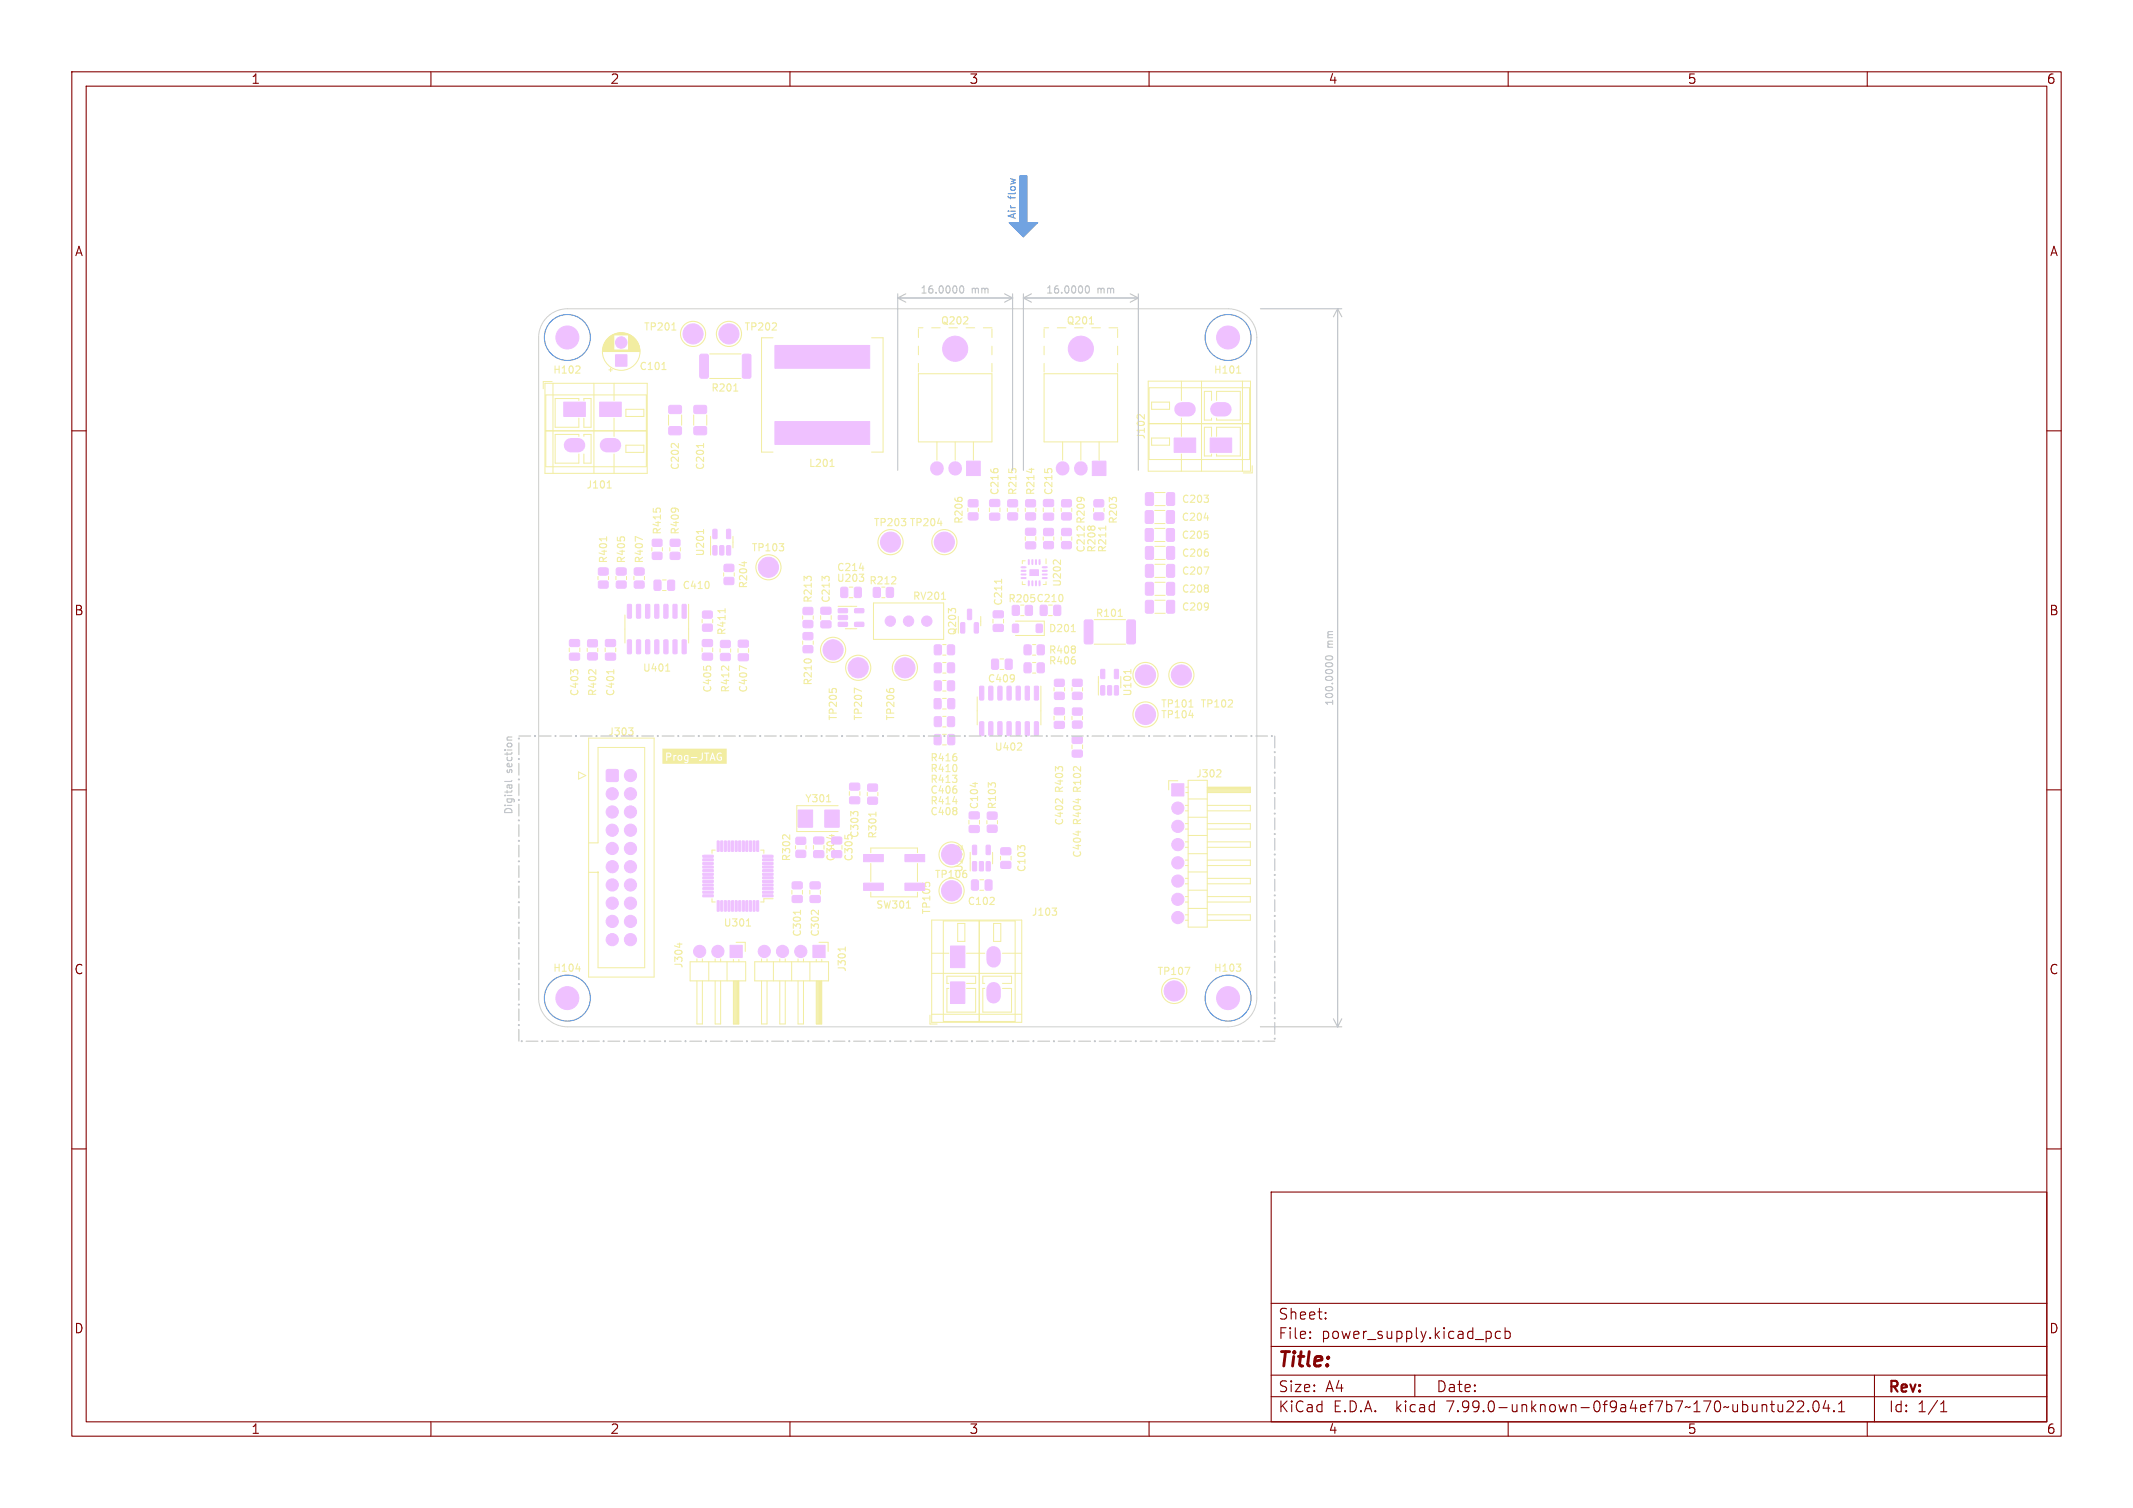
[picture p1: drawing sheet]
<svg xmlns="http://www.w3.org/2000/svg" width="297mm" height="210mm" viewBox="0 0 297 210" stroke-linecap="round" stroke-linejoin="round" font-family="sans-serif">
<defs><g id="words">
<text font-size="2.8" fill="#840000" x="178" y="190.8">Title:</text>
<g font-size="2.1" fill="#840000">
<text x="178" y="183.9">Sheet:</text>
<text x="178" y="186.6">File:</text>
<text x="184" y="186.6">power_supply.kicad_pcb</text>
<text x="178" y="196.8">KiCad</text>
<text x="178" y="194">Size:</text>
<text x="184.6" y="194">A4</text>
<text x="185.6" y="196.8">E.D.A.</text>
<text x="194.4" y="196.8">kicad</text>
<text x="200" y="194">Date:</text>
<text x="201.5" y="196.8">7.99.0-unknown-0f9a4ef7b7~170~ubuntu22.04.1</text>
<text x="263" y="194.2">Rev:</text>
<text x="263" y="196.8">Id:</text>
<text x="267" y="196.8">1/1</text>
</g>
<g font-size="1.8" fill="#840000">
<text x="35" y="11.8">1</text>
<text x="85" y="11.8">2</text>
<text x="135" y="11.8">3</text>
<text x="185" y="11.8">4</text>
<text x="235" y="11.8">5</text>
<text x="285" y="11.8">6</text>
<text x="10.4" y="35.8">A</text>
<text x="285.4" y="35.8">A</text>
<text x="10.3" y="85.8">B</text>
<text x="285.3" y="85.8">B</text>
<text x="10.3" y="135.8">C</text>
<text x="285.3" y="135.8">C</text>
<text x="10.3" y="185.8">D</text>
<text x="285.3" y="185.8">D</text>
<text x="35" y="199.8">1</text>
<text x="85" y="199.8">2</text>
<text x="135" y="199.8">3</text>
<text x="185" y="199.8">4</text>
<text x="235" y="199.8">5</text>
<text x="285" y="199.8">6</text>
</g>
<g font-size="1.4" fill="#5994dc">
<text x="141.5" y="27.6" transform="rotate(-90 141.5 27.6)">flow</text>
<text x="141.5" y="30.5" transform="rotate(-90 141.5 30.5)">Air</text>
</g>
<g font-size="1.4" fill="#c2c2c2">
<text x="128.1" y="41">16.0000</text>
<text x="135.2" y="41">mm</text>
<text x="145.6" y="41">16.0000</text>
<text x="152.7" y="41">mm</text>
<text x="185.8" y="90.3" transform="rotate(-90 185.8 90.3)">mm</text>
<text x="185.8" y="98.4" transform="rotate(-90 185.8 98.4)">100.0000</text>
<text x="71.4" y="107.6" transform="rotate(-90 71.4 107.6)">section</text>
<text x="84.6" y="102.6">J303</text>
<text x="71.4" y="113.4" transform="rotate(-90 71.4 113.4)">Digital</text>
</g>
<g font-size="1.4" fill="#f2eda1">
<text x="89.6" y="46.2">TP201</text>
<text x="103.6" y="46.2">TP202</text>
<text x="131" y="45.3">Q202</text>
<text x="148.5" y="45.3">Q201</text>
<text x="77" y="52.2">H102</text>
<text x="89" y="51.7">C101</text>
<text x="169" y="52.2">H101</text>
<text x="99" y="54.7">R201</text>
<text x="94.7" y="65.5" transform="rotate(-90 94.7 65.5)">C202</text>
<text x="98.2" y="65.5" transform="rotate(-90 98.2 65.5)">C201</text>
<text x="112.6" y="65.2">L201</text>
<text x="159.6" y="61.2" transform="rotate(-90 159.6 61.2)">J102</text>
<text x="81.6" y="68.2">J101</text>
<text x="139.2" y="69" transform="rotate(-90 139.2 69)">C216</text>
<text x="141.7" y="69" transform="rotate(-90 141.7 69)">R215</text>
<text x="144.2" y="69" transform="rotate(-90 144.2 69)">R214</text>
<text x="146.7" y="69" transform="rotate(-90 146.7 69)">C215</text>
<text x="164.5" y="70.2">C203</text>
<text x="92.2" y="74.5" transform="rotate(-90 92.2 74.5)">R415</text>
<text x="94.7" y="74.5" transform="rotate(-90 94.7 74.5)">R409</text>
<text x="98.2" y="77.5" transform="rotate(-90 98.2 77.5)">U201</text>
<text x="104.6" y="76.9">TP103</text>
<text x="121.6" y="73.4">TP203 TP204</text>
<text x="134.2" y="73" transform="rotate(-90 134.2 73)">R206</text>
<text x="151.2" y="77" transform="rotate(-90 151.2 77)">C212 R209</text>
<text x="152.7" y="77" transform="rotate(-90 152.7 77)">R208</text>
<text x="154.2" y="77" transform="rotate(-90 154.2 77)">R211</text>
<text x="155.7" y="73" transform="rotate(-90 155.7 73)">R203</text>
<text x="164.5" y="75.2">C205</text>
<text x="164.5" y="72.7">C204</text>
<text x="164.5" y="77.7">C206</text>
<text x="84.7" y="78.5" transform="rotate(-90 84.7 78.5)">R401</text>
<text x="87.2" y="78.5" transform="rotate(-90 87.2 78.5)">R405</text>
<text x="89.7" y="78.5" transform="rotate(-90 89.7 78.5)">R407</text>
<text x="95" y="82.2">C410</text>
<text x="104.2" y="82" transform="rotate(-90 104.2 82)">R204</text>
<text x="116.5" y="81.2">U203</text>
<text x="116.5" y="79.7">C214</text>
<text x="121" y="81.5">R212</text>
<text x="127.1" y="83.7">RV201</text>
<text x="147.9" y="81.8" transform="rotate(-90 147.9 81.8)">U202</text>
<text x="164.5" y="80.2">C207</text>
<text x="164.5" y="82.7">C208</text>
<text x="101.2" y="88.5" transform="rotate(-90 101.2 88.5)">R411</text>
<text x="113.2" y="84" transform="rotate(-90 113.2 84)">R213</text>
<text x="115.7" y="84" transform="rotate(-90 115.7 84)">C213</text>
<text x="133.3" y="88.5" transform="rotate(-90 133.3 88.5)">Q203</text>
<text x="139.7" y="84.4" transform="rotate(-90 139.7 84.4)">C211</text>
<text x="140.3" y="84">R205 C210</text>
<text x="146" y="88.2">D201</text>
<text x="152.5" y="86.1">R101</text>
<text x="164.5" y="85.2">C209</text>
<text x="89.5" y="93.7">U401</text>
<text x="113.2" y="95.5" transform="rotate(-90 113.2 95.5)">R210</text>
<text x="137.5" y="95.2">C409</text>
<text x="146" y="92.7">R406</text>
<text x="146" y="91.2">R408</text>
<text x="80.7" y="97" transform="rotate(-90 80.7 97)">C403</text>
<text x="83.2" y="97" transform="rotate(-90 83.2 97)">R402</text>
<text x="85.7" y="97" transform="rotate(-90 85.7 97)">C401</text>
<text x="99.2" y="96.5" transform="rotate(-90 99.2 96.5)">C405</text>
<text x="101.7" y="96.5" transform="rotate(-90 101.7 96.5)">R412</text>
<text x="104.2" y="96.5" transform="rotate(-90 104.2 96.5)">C407</text>
<text x="116.7" y="100.4" transform="rotate(-90 116.7 100.4)">TP205</text>
<text x="120.2" y="100.4" transform="rotate(-90 120.2 100.4)">TP207</text>
<text x="124.7" y="100.4" transform="rotate(-90 124.7 100.4)">TP206</text>
<text x="157.7" y="97" transform="rotate(-90 157.7 97)">U101</text>
<text x="161.6" y="100.2">TP104</text>
<text x="161.6" y="98.7">TP101</text>
<text x="167.1" y="98.7">TP102</text>
<text x="129.5" y="107.7">R410</text>
<text x="129.5" y="106.2">R416</text>
<text x="138.5" y="104.7">U402</text>
<text x="112.1" y="111.9">Y301</text>
<text x="129.5" y="113.7">C408</text>
<text x="129.5" y="110.7">C406</text>
<text x="129.5" y="109.2">R413</text>
<text x="129.5" y="112.2">R414</text>
<text x="136.3" y="112.8" transform="rotate(-90 136.3 112.8)">C104</text>
<text x="138.8" y="112.8" transform="rotate(-90 138.8 112.8)">R103</text>
<text x="148.2" y="110.5" transform="rotate(-90 148.2 110.5)">R403</text>
<text x="150.7" y="110.5" transform="rotate(-90 150.7 110.5)">R102</text>
<text x="166.5" y="108.4">J302</text>
<text x="119.7" y="116.8" transform="rotate(-90 119.7 116.8)">C303</text>
<text x="122.2" y="116.9" transform="rotate(-90 122.2 116.9)">R301</text>
<text x="148.2" y="115" transform="rotate(-90 148.2 115)">C402</text>
<text x="150.7" y="119.5" transform="rotate(-90 150.7 119.5)">C404</text>
<text x="150.7" y="115" transform="rotate(-90 150.7 115)">R404</text>
<text x="110.2" y="120" transform="rotate(-90 110.2 120)">R302</text>
<text x="116.4" y="120" transform="rotate(-90 116.4 120)">C304</text>
<text x="118.9" y="120" transform="rotate(-90 118.9 120)">C305</text>
<text x="130.1" y="122.4">TP106</text>
<text x="134.2" y="121.5" transform="rotate(-90 134.2 121.5)">U102</text>
<text x="142.9" y="121.5" transform="rotate(-90 142.9 121.5)">C103</text>
<text x="100.7" y="129.2">U301</text>
<text x="111.7" y="130.5" transform="rotate(-90 111.7 130.5)">C301</text>
<text x="114.2" y="130.5" transform="rotate(-90 114.2 130.5)">C302</text>
<text x="121.9" y="126.7">SW301</text>
<text x="129.7" y="127.4" transform="rotate(-90 129.7 127.4)">TP105</text>
<text x="134.7" y="126.2">C102</text>
<text x="143.6" y="127.7">J103</text>
<text x="77" y="135.5">H104</text>
<text x="95.2" y="134.9" transform="rotate(-90 95.2 134.9)">J304</text>
<text x="117.9" y="135.4" transform="rotate(-90 117.9 135.4)">J301</text>
<text x="161.1" y="135.9">TP107</text>
<text x="169" y="135.5">H103</text>
</g>
</g></defs>
<g fill="none" stroke="#840000" stroke-width=".15">
<path d="M10 10h277v190h-277zM12 12h273v186h-273zM60 10v2M110 10v2M160 10v2M210 10v2M260 10v2M10 60h2M285 60h2M10 110h2M285 110h2M10 160h2"/>
<path d="M285 160h2M177 166h108v32h-108zM60 198v2M110 198v2M160 198v2M177 194.5h108M177 191.5h108M177 187.5h108M177 181.5h108M182.4 186.3h.1l-.1 .1M182.4 185.5h.1l-.1 .1M184.6 183.6v.1"/>
<path d="M184.6 182.8v.1M197 191.5v3M207.5 185.5l.1 .2v.4l-.1 .2M208.9 185.5l-.4-.1-.3 .3v.4l.2 .2 .1 .1 .4-.1M209.6 185.5l.4-.1 .3 .3v.4l-.2 .2-.1 .1-.4-.1M209.6 184.9v1.5M210 198v2M247.6 195.6v.9a.41 .41 0 0 0 .6 0M248.2 195.6v1M248.9 195.2l.2-.1 .5 .1a.41 .41 0 0 1 0 .5l-.8 .9h.9M250.3 195.2l.2-.1 .5 .1a.41 .41 0 0 1 .1 .5l-.9 .9h.9M251.8 196.5h.1l-.1 .1"/>
<path d="M251.8 196.5h-.1l.1 .1M251.8 196.5v.1M252.6 195.2a.36 .36 0 0 1 .3-.1 .36 .36 0 0 1 .3 .3 .77 .77 0 0 1-.4 1.2 .91 .91 0 0 1-.2-1.4zM254.2 195l-.3 1.1h.9M254.6 195.6v1M255.4 196.5v.1M255.4 196.5h-.1l.1 .1M256 196.6h.9M256 195.5l.4-.4v1.5M260 198v2M261 191.5v6.5M270.2 196.6h.9"/>
<path d="M270.2 195.5l.4-.4v1.5"/>
</g>
<path d="M76.2 44.1a4 4 0 0 1 2.8-1.1h92a4 4 0 0 1 4 4v92a4 4 0 0 1-4 4h-92a4 4 0 0 1-4-4v-92a4 4 0 0 1 1.2-2.9z" fill="none" stroke="#d0d2cd" stroke-width=".14"/>
<g fill="#f2eda1">
<path d="M92.9 105h.4v.3h-.4z"/>
<path d="M95.4 105.4l.3-.1v.5l-.3-.1z"/>
<path d="M99.2 105.1l.2 .4h-.3z"/>
<path d="M94.5 105.4h.3v.4l-.3-.1z"/>
<path d="M92.2 104.3h9v2.1h-9v-1h.6v.5v.1l.1-.5 .9-.1v.5v.1l.1-.6h.4l.1 .4 .2 .2 .3-.2 .1-.4h.2l.1 .4 .2 .2h.2l-.1 .1h-.3l.1 .2 .3-.1 .2-.3 1.6 .1 .2-.1 .2-.3v-.7l.4 .1 .1 .9h.5l.1-.2h.4l.2 .2-.1-.5h.3l.2 .5 .3 .1 .2-.2v-.4h-.3l.2 .1v.3h-.1a.44 .44 0 0 1-.4-.5 .44 .44 0 0 1 .6-.3l-.2-.2-.3 .1-.2 .2v.3h-.3l-.2-.5-.1-.1-.4 1.1h-.3v-.9l.2-.1 .1-.1-.9 .1-.1-.1-.1 .8-.1 .2-.3 .1h-1.4v-.4l1.1 .1 .1-.1-.8-.1-.1 .1h-.3l-.1-.4-.4 .1-.2 .2h-.2l-.3-.3-.2 .1-.2 .2h-.4l.3-.2-.4-.1v.3h-.4l.1-.3-.3-.3h-.4v.6h-.6z"/>
</g>
<g fill="none" stroke="#f2eda1" stroke-width=".15">
<path d="M80.7 51l.1 .2-.1 .2-.6 .6h.7M92.2 51.5h.5M93.5 46h.6M102.2 54.5h.5M151.7 45.1h.6M172.2 52h.6M84.5 74.8v.5M84.5 68h.6M89.5 75.1l-1-.4v.7M93.6 61.8h.3M94.5 61.8v.6M98 61.8v.5"/>
<path d="M98 73.7v.6M103.6 78.2v.6M115.6 65h.5M119.6 80h.7l-.4 .3M119.7 79.1h.6M130.5 72.9h.7M143.6 65.2v.6M147.7 78v.6l-.6-.6h-.2l-.2 .1M154 73.3v.5M167.6 79h.7l-.4 1M167.7 72.1h.6M82.1 93.3h.3"/>
<path d="M83 93.3v.6M85.5 93.3v.5M92.7 93.5h.6M100.6 92.8h.3M101 84.8v.5M101.5 92.8v.6M104 93.1l-1-.4v.7M120 96.3l-1-.5v.7M120.2 80.4v.5M124.1 81.3h.6M124.7 80.4v.3M131.1 83.5h.6"/>
<path d="M139.5 80.7v.5M149.2 88h.5M155.7 85.8h.6M157.5 93.2v.6M165.5 99.6h.7M165.5 98.5h.6M109.1 116.3h.3M110 116.3v.6M115.1 111.7h.6M115.8 116.2v.6M122 113.1v.6M132.7 111.6h.6"/>
<path d="M134 117.7v.7l-.6-.6-.2-.1-.2 .1M135.8 109v.6M142.2 103.5l.1 .2-.1 .2-.6 .6h.7M147.1 111.3h.3M148 111.3v.6M149.6 106.8h.3M150.1 111.2v.6M150.1 115.7v.6M150.5 106.8v.6M80.2 134.9h.6M94.6 131.3v.7M103.9 129h.6"/>
<path d="M111.5 126.8v.5M113.1 126.8h.3M114 126.8v.6M117.7 131.9v.6M126.2 126.5h.6M137.8 126h.6M138.4 125.1v.3M165 134.7h.7l-.5 1M172.1 134.3h.7l-.4 .3M172.7 134.7v.5"/>
<circle cx="96.5" cy="46.5" r="1.75"/>
<circle cx="101.5" cy="46.5" r="1.75"/>
<circle cx="107" cy="79" r="1.75"/>
<circle cx="124" cy="75.5" r="1.75"/>
<circle cx="131.5" cy="75.5" r="1.75"/>
<circle cx="116" cy="90.5" r="1.75"/>
<circle cx="119.5" cy="93" r="1.75"/>
<circle cx="126" cy="93" r="1.75"/>
<circle cx="159.5" cy="99.5" r="1.75"/>
<circle cx="159.5" cy="94" r="1.75"/>
<circle cx="164.5" cy="94" r="1.75"/>
<circle cx="132.5" cy="119" r="1.75"/>
<circle cx="132.5" cy="124.1" r="1.75"/>
<circle cx="163.5" cy="138" r="1.75"/>
</g>
<g fill="none" stroke="#f2eda1" stroke-width=".14">
<path d="M75.9 53.4h14.2v12.5h-14.2zM76 55h14v10h-14zM76 60h14M76.9 53.1h-1.3v1M77 53.4v12.5M80.6 55.8v-.3h-3.3v4h3.3v-1.3M81.3 55.8v-.3h1v4h-1v-1.3M82.7 53.4v12.5M83.9 49h5.2M83.9 48.9h5.2M83.9 48.8h5.2M83.9 48.7h1.6"/>
<path d="M83.9 48.6h1.6M84 48.6h1.5M84 48.5h1.5M84 48.4h1.5M84 48.3h1.5M84 48.2h1.5M84.1 48.1h1.4M84.1 48h1.4M84.1 47.9h1.4M84.2 47.9h1.3M84.2 47.8h1.3M84.2 47.7h1.3"/>
<path d="M84.3 47.7h1.2M84.3 47.6h1.2M84.4 47.5h1.1M84.4 47.4h1.1M84.5 47.4h1M84.5 47.3h1M84.6 47.2h.9M84.7 47.1h.8M84.8 47h.7M84.8 51.5h.5M84.9 46.9h.6M85 46.8h.5"/>
<path d="M85 51.3v.5M85.1 46.8h.4M85.2 46.7h.3M85.3 46.6h2.4M85.4 46.6h2.2M85.5 46.6h2M85.5 53.4v2.4M85.5 58.2v2.6M85.6 46.5h1.8M85.7 46.5h1.6M85.8 46.4h1.4M86 46.4h1"/>
<path d="M86.2 46.4h.6M87.2 57h2.5v1h-2.5zM87.5 47h.7M87.5 48.7h1.6M87.5 48.6h1.6M87.5 48.5h1.5M87.5 48.4h1.5M87.5 48.3h1.5M87.5 48.2h1.5M87.5 48.1h1.4M87.5 48h1.4M87.5 47.9h1.4"/>
<path d="M87.5 47.9h1.3M87.5 47.8h1.3M87.5 47.7h1.3M87.5 47.7h1.2M87.5 47.6h1.2M87.5 47.5h1.1M87.5 47.4h1.1M87.5 47.4h1M87.5 47.3h1M87.5 47.2h.9M87.5 47.1h.8M87.5 46.9h.6"/>
<path d="M87.5 46.8h.5M87.5 46.8h.4M87.5 46.7h.3M93.1 57.8v1.4M94.9 57.8v1.4M96.6 57.8v1.4M98.4 57.8v1.4M98.8 52.7h4.4M98.8 49.3h4.4M107.6 47h-1.6v16h1.6M121.4 47h1.6v16h-1.6M127.9 52h10.2v9.5h-10.2z"/>
<path d="M127.9 45.6h.6M127.9 45.8v1.2M127.9 48.2v1.2M127.9 50.6v1.2M129.7 45.6h1.2M134.5 45.6h1.2M136.9 45.6h1.2M138.1 45.8v1.2M138.1 48.2v1.2M138.1 50.6v1.2M145.4 52h10.2v9.5h-10.2zM145.4 45.6h.6"/>
<path d="M145.4 45.8v1.2M145.4 48.2v1.2M145.4 50.6v1.2M147.2 45.6h1.2M152 45.6h1.2M154.4 45.6h1.2M155.6 45.8v1.2M155.6 48.2v1.2M155.6 50.6v1.2M159.9 53.1h14.2v12.5h-14.2zM160 54h14v10h-14zM160 59h14"/>
<path d="M160.3 56h2.5v1h-2.5zM164.5 53.1v2.7M164.5 58.2v2.6M167.3 53.1v12.5M168.7 55.8v-1.3h-1v4h1v-.3M169.4 55.8v-1.3h3.3v4h-3.3v-.3M173 53.1v12.5M80.6 60.8v-.3h-3.3v4h3.3v-1.3M81.3 60.8v-.3h1v4h-1v-1.3M85.5 63.2v2.7M87.2 62h2.5v1h-2.5zM90.8 76.3v.4"/>
<path d="M92.2 76.3v.4M93.3 76.3v.4M94.7 76.3v.4M98.9 74.7v2.6M100.8 79.8v.4M102.1 74.7v1.6M102.2 79.8v.4M130.5 61.5v2.6M133 61.5v2.6M134.8 70.8v.4M135.5 61.5v2.6M136.2 70.8v.4"/>
<path d="M137.8 70.7v.6M139.2 70.7v.6M140.3 70.8v.4M141.7 70.8v.4M142.8 78.1h-.5v.4M142.8 70.8v.4M142.8 74.7v.6M144.2 70.8v.4M144.2 74.7v.6M145.3 70.7v.6M145.3 74.8v.4M145.6 77.8v.7"/>
<path d="M146.7 70.7v.6M146.7 74.8v.4M147.8 70.8v.4M147.8 74.8v.4M148 61.5v2.6M149.2 70.8v.4M149.2 74.8v.4M150.5 61.5v2.6M152.3 70.8v.4M153 61.5v2.6M153.7 70.8v.4M160.3 61h2.5v1h-2.5z"/>
<path d="M160.8 73.6h1.4M160.8 75.4h1.4M160.8 71.1h1.4M160.8 72.9h1.4M160.8 76.1h1.4M160.8 77.9h1.4M160.8 78.6h1.4M160.8 68.6h1.4M160.8 70.4h1.4M164.5 63.2v2.4M168.7 60.8v-1.3h-1v4h1v-.3M169.4 60.8v-1.3h3.3v4h-3.3v-.3"/>
<path d="M174.4 64.9v1h-1.3M79.3 90.2v.6M80.7 90.2v.6M81.8 90.3v.4M83.2 90.3v.4M83.3 80.3v.4M84.3 90.2v.6M84.7 80.3v.4M85.7 90.2v.6M85.8 80.3v.4M87 85.7v3.8M87.2 80.3v.4"/>
<path d="M88.3 80.3v.4M89.7 80.3v.4M92.2 82.2h.6M92.2 80.8h.6M95.9 84.1v5.4M97.8 86.3v.4M97.8 90.2v.6M99.2 86.3v.4M99.2 90.2v.6M100.3 90.4v.4M101.7 90.4v.4M102.8 90.3v.5"/>
<path d="M104.2 90.3v.5M111.8 85.8v.4M111.8 89.3v.4M113.2 85.8v.4M113.2 89.3v.4M114.3 85.7v.6M115.7 85.7v.6M116.7 84.4h2.6M117.7 87.6h1.6M118.2 83.2h.6M118.2 81.8h.6M121.6 84h9.8v5h-9.8z"/>
<path d="M122.8 83.2h.4M131.2 97.3h.6M131.2 98.7h.6M131.3 92.3h.4M131.3 93.7h.4M131.3 91.2h.4M131.3 89.8h.4M131.3 96.2h.4M131.3 94.8h.4M131.3 99.8h.4M136.1 97.1v3.9M136.6 85.8v1.3"/>
<path d="M138.3 86.2v.6M139.2 91.8h.6M139.2 93.2h.6M139.7 86.2v.6M141.4 86.5h4v2h-4M142.1 85.7h.5M142.3 81v.4h.5M143.8 92.3h.4M143.8 93.7h.4M143.8 91.2h.4M143.8 89.8h.4M144.9 95.5v5.5"/>
<path d="M145.6 81v.4h-.4M146 85.7h.5M146.8 95.8v.4M146.8 99.7v.6M148.2 95.8v.4M148.2 99.7v.6M149.3 95.8v.4M149.3 99.8v.4M150.7 95.8v.4M150.7 99.8v.4M152.4 86.3h4.3M152.4 89.7h4.3"/>
<path d="M152.9 94.2v2.6M156.1 94.2v1.6M160.8 83.6h1.4M160.8 85.4h1.4M160.8 80.4h1.4M160.8 81.1h1.4M160.8 82.9h1.4M80.6 107.5l1 .5-1 .5zM82 102.8h9.1v33.3h-9.1zM82 117.4h1.3v-13.3h6.5v30.7h-6.5v-13.3h-1.3M99.6 118.4h-.5v.4M105.9 118.4h.5v.4"/>
<path d="M110.8 117.8v.4M112.2 117.8v.4M113.3 117.7v.6M114.7 117.7v.6M116.7 112.2h-5.8v3.6h5.8M117.2 117.7v.6M118.3 110.2v.6M119.7 110.2v.6M120.8 110.4v.4M121.2 118.8v-.7h6.6v.7M122.2 110.4v.4M131.2 103.7h.6"/>
<path d="M131.2 102.3h.6M131.3 101.2h.4M134.9 114.2v.6M135.1 118.7v2.6M136.4 114.2v.6M137.4 114.3v.4M138.2 118.7v1.6M138.9 114.3v.4M139.3 119.2v.6M140.8 119.2v.6M149.3 103.7v.6M150.7 103.7v.6"/>
<path d="M164 108.7h-1.3v1.3M165 112.2h.4M165 112.9h.4M165 114.7h.4M165 115.5h.4M165 117.2h.4M165 118h.4M165 119.8h.4M165.1 109.6h.3M165.1 110.4h.3M165.4 108.7h2.7v20.4h-2.7zM165.4 111.3h2.7"/>
<path d="M165.4 113.8h2.7M165.4 116.4h2.7M165.4 118.9h2.7M168.1 112.2h6v.7h-6M168.1 114.7h6v.8h-6M168.1 117.2h6v.8h-6M168.1 119.8h6v.7h-6M168.1 109.6h6v.8h-6M168.1 109.7h6M168.1 109.8h6M168.1 109.9h6M168.1 110h6"/>
<path d="M168.1 110.2h6M168.1 110.3h6M96.1 133.9h7.7v2.7h-7.7zM97 136.6v6h.8v-6M97 133.5v.4M97.8 133.5v.4M98.7 133.9v2.7M99.1 125.2v.4h.5M99.6 136.6v6h.7v-6M99.6 133.5v.4M100.3 133.5v.4M101.2 133.9v2.7"/>
<path d="M102.1 136.6v6h.8v-6M102.1 133.6v.3M102.2 136.6v6M102.3 136.6v6M102.5 136.6v6M102.5 131.2h1.3v1.3M102.6 136.6v6M102.7 136.6v6M102.8 136.6v6M102.9 133.6v.3M105.1 133.9h10.3v2.7h-10.3zM106 133.5v.4"/>
<path d="M106 136.6v6h.8v-6M106.8 133.5v.4M107.7 125.2h-1.3v.4h-.5M107.7 133.9v2.7M108.6 136.6v6h.7v-6M108.6 133.5v.4M109.3 133.5v.4M110.2 133.9v2.7M110.3 124v.5M111.1 136.6v6h.8v-6M111.1 133.5v.4M111.7 124v.5"/>
<path d="M111.9 133.5v.4M112.8 124v.5M112.8 133.9v2.7M113.7 136.6v6h.7v-6M113.7 133.6v.3M113.8 136.6v6M113.9 136.6v6M114 136.6v6M114 131.2h1.3v1.3M114.1 136.6v6M114.2 124v.5M114.2 136.6v6"/>
<path d="M114.4 136.6v6M114.4 133.6v.3M121.2 124.2v.7h6.6v-.7M121.2 120.2v2.6M127.8 120.2v2.6M129.7 128.1h12.6v14.3h-12.6zM129.7 132.8h2.4M129.7 135.5h12.6M131.4 128.2h9.9v14h-9.9zM132.1 136.9h-.3v-1h4.1v1h-1.3M132.1 137.6h-.3v3.3h4.1v-3.3h-1.3M133.3 128.6h1v2.5h-1z"/>
<path d="M134.6 132.8h2.5M136.3 128.2v14M136.4 122.5h.6M136.4 124h.6M137.1 136.9h-.2v-1h4v1h-1.3M137.1 137.6h-.2v3.3h4v-3.3h-1.3M138.3 128.6h1v2.5h-1zM139.6 132.8h2.7M165 120.5h.4M165 122.3h.4M165 123.1h.4M165 124.9h.4"/>
<path d="M165 125.6h.4M165 127.4h.4M165 128.2h.4M165.4 121.4h2.7M165.4 124h2.7M165.4 126.5h2.7M168.1 122.3h6v.8h-6M168.1 124.9h6v.7h-6M168.1 127.4h6v.8h-6M129.5 141.4v1.2h1M129.7 141.2h12.6"/>
<circle cx="86.5" cy="49" r="2.62"/>
</g>
<circle cx="83.3" cy="121.5" r=".06" fill="#f2eda1" stroke="#f2eda1" stroke-width=".14"/>
<g fill="#efc1ff" stroke="#efc1ff" stroke-width=".14">
<path d="M106.2 124.6h1.4l.1 .2-.1 .1h-1.4z"/>
<path d="M106.2 124.1h1.4l.1 .2-.1 .1h-1.4z"/>
<path d="M106.2 123.6h1.4l.1 .2-.1 .1h-1.4z"/>
<path d="M106.2 123.1h1.4l.1 .2-.1 .1h-1.4z"/>
<path d="M106.2 122.6h1.4l.1 .2-.1 .1h-1.4z"/>
<path d="M106.2 122.1h1.4l.1 .2-.1 .1h-1.4z"/>
<path d="M106.2 121.6h1.4l.1 .2-.1 .1h-1.4z"/>
<path d="M106.2 121.1h1.4l.1 .2-.1 .1h-1.4z"/>
<path d="M106.2 120.6h1.4l.1 .2-.1 .1h-1.4z"/>
<path d="M106.2 120.1h1.4l.1 .2-.1 .1h-1.4z"/>
<path d="M106.2 119.6h1.4l.1 .2-.1 .1h-1.4z"/>
<path d="M106.2 119.1h1.4l.1 .2-.1 .1h-1.4z"/>
<path d="M105.4 117.1l.3 .1v1.3l-.1 .1-.2-.1z"/>
<path d="M104.9 117.1l.2 .1v1.3v.1l-.3-.1z"/>
<path d="M104.4 117.1l.3 .1v1.3l-.1 .1-.2-.1z"/>
<path d="M103.9 117.1l.2 .1v1.3v.1l-.3-.1z"/>
<path d="M103.4 117.1l.3 .1v1.3l-.1 .1-.2-.1z"/>
<path d="M102.9 117.1l.2 .1v1.3v.1l-.3-.1z"/>
<path d="M102.4 117.1l.3 .1v1.3l-.1 .1-.2-.1z"/>
<path d="M101.9 117.1l.2 .1v1.3v.1l-.3-.1z"/>
<path d="M101.4 117.1l.3 .1v1.3l-.1 .1-.2-.1z"/>
<path d="M100.9 117.1l.2 .1v1.3v.1l-.3-.1z"/>
<path d="M100.4 117.1l.3 .1v1.3l-.1 .1-.2-.1z"/>
<path d="M99.9 117.1l.2 .1v1.3v.1l-.3-.1z"/>
<path d="M97.9 119.1h1.3l.1 .2-.1 .1h-1.3z"/>
<path d="M97.9 119.6h1.3l.1 .2-.1 .1h-1.3z"/>
<path d="M97.9 120.1h1.3l.1 .2-.1 .1h-1.3z"/>
<path d="M97.9 120.6h1.3l.1 .2-.1 .1h-1.3z"/>
<path d="M97.9 121.1h1.3l.1 .2-.1 .1h-1.3z"/>
<path d="M97.9 121.6h1.3l.1 .2-.1 .1h-1.3z"/>
<path d="M97.9 122.1h1.3l.1 .2-.1 .1h-1.3z"/>
<path d="M97.9 122.6h1.3l.1 .2-.1 .1h-1.3z"/>
<path d="M97.9 123.1h1.3l.1 .2-.1 .1h-1.3z"/>
<path d="M97.9 123.6h1.3l.1 .2-.1 .1h-1.3z"/>
<path d="M97.9 124.1h1.3l.1 .2-.1 .1h-1.3z"/>
<path d="M97.9 124.6h1.3l.1 .2-.1 .1h-1.3z"/>
<path d="M99.9 125.4l.2 .1v1.3v.1l-.3-.1z"/>
<path d="M100.4 125.4l.3 .1v1.3l-.1 .1-.2-.1z"/>
<path d="M100.9 125.4l.2 .1v1.3v.1l-.3-.1z"/>
<path d="M101.4 125.4l.3 .1v1.3l-.1 .1-.2-.1z"/>
<path d="M101.9 125.4l.2 .1v1.3v.1l-.3-.1z"/>
<path d="M102.4 125.4l.3 .1v1.3l-.1 .1-.2-.1z"/>
<path d="M102.9 125.4l.2 .1v1.3v.1l-.3-.1z"/>
<path d="M103.4 125.4l.3 .1v1.3l-.1 .1-.2-.1z"/>
<path d="M103.9 125.4l.2 .1v1.3v.1l-.3-.1z"/>
<path d="M104.4 125.4l.3 .1v1.3l-.1 .1-.2-.1z"/>
<path d="M104.9 125.4l.2 .1v1.3v.1l-.3-.1z"/>
<path d="M105.4 125.4l.3 .1v1.3l-.1 .1-.2-.1z"/>
<path d="M137.8 71.5h1.3l.1 .2v.6l-.2 .1h-1.1l-.1-.2z"/>
<path d="M137.8 69.6h1.3l.1 .2v.6l-.2 .2-1.1-.1-.1-.2z"/>
<path d="M107.9 48.1h13.2v3.2h-13.2z"/>
<path d="M107.9 58.7h13.2v3.2h-13.2z"/>
<path d="M130.1 92.4l.7-.1 .3 .2v.9l-.2 .3h-.6l-.2-.2z"/>
<path d="M132 92.4l.7-.1 .2 .2v.9l-.1 .3h-.6l-.3-.2z"/>
<path d="M114.3 86.5h1.3l.1 .2v.6l-.2 .1h-1.1l-.1-.2z"/>
<path d="M114.3 84.6h1.3l.1 .2v.6l-.2 .2-1.1-.1-.1-.2z"/>
<path d="M138.3 87h1.3l.1 .2v.6l-.2 .2-1.1-.1-.1-.2z"/>
<path d="M138.3 85.1h1.3l.1 .2v.6l-.2 .2-1.1-.1-.1-.2z"/>
<path d="M153.3 95.5h.4l.1 .1 .1 1.1-.1 .1-.5-.1z"/>
<path d="M154.2 95.5h.4l.2 .1v1.1l-.1 .1-.5-.1z"/>
<path d="M155.2 95.5h.4l.1 .1v1.1v.1l-.5-.1z"/>
<path d="M155.2 93.2h.4l.1 .1v1.1v.1l-.5-.1z"/>
<path d="M153.3 93.2h.4l.1 .1 .1 1.1-.1 .1-.5-.1z"/>
<path d="M159.5 83.7l.9-.1 .2 .2v1.3l-.1 .3h-.8l-.2-.2z"/>
<path d="M162.5 83.7l.8-.1 .3 .2v1.3l-.2 .3h-.7l-.3-.2z"/>
<path d="M141 84.4l.7-.1 .2 .2v.9l-.1 .3h-.6l-.3-.2z"/>
<path d="M142.8 84.4l.7-.1 .3 .2v.9l-.2 .3h-.6l-.2-.2z"/>
<path d="M101.7 131.6h1.7v1.8h-1.7z"/>
<path d="M135.4 120h.5l.1 .1v1.1l-.1 .1-.5-.1z"/>
<path d="M136.4 120h.4l.1 .1v1.1v.1l-.5-.1z"/>
<path d="M137.3 120h.5l.1 .1v1.1l-.1 .1-.5-.1z"/>
<path d="M137.3 117.7h.5l.1 .1v1.1l-.1 .1-.5-.1z"/>
<path d="M135.4 117.7h.5l.1 .1v1.1l-.1 .1-.5-.1z"/>
<path d="M142.6 92.4l.7-.1 .3 .2v.9l-.2 .3h-.6l-.2-.2z"/>
<path d="M144.5 92.4l.7-.1 .2 .2v.9l-.1 .3h-.7l-.2-.2z"/>
<path d="M144.5 89.9l.7-.1 .2 .2v1l-.1 .2h-.7l-.2-.2z"/>
<path d="M142.6 89.9l.7-.1 .3 .2v1l-.2 .2h-.6l-.2-.2z"/>
<path d="M93.2 56.5h1.5l.2 .2v.7l-.2 .2h-1.4l-.2-.3z"/>
<path d="M93.2 59.5l1.5-.1 .2 .3v.7l-.2 .2-1.4-.1-.2-.2z"/>
<path d="M147.9 71.5l1.1-.1 .2 .3v.6l-.3 .1h-.9l-.2-.2z"/>
<path d="M147.9 69.6h1.1l.2 .2v.6l-.3 .2h-.9l-.2-.2z"/>
<path d="M95 84.2l.4-.1 .1 .1 .1 1.8-.1 .1-.5-.1z"/>
<path d="M93.7 84.2l.4-.1 .2 .1v1.8l-.1 .1-.5-.1z"/>
<path d="M92.5 84.2l.4-.1 .1 .1v1.8l-.1 .1-.5-.1z"/>
<path d="M91.2 84.2l.4-.1 .1 .1v1.8v.1l-.5-.1z"/>
<path d="M89.9 84.2l.4-.1 .2 .1v1.8l-.1 .1-.5-.1z"/>
<path d="M88.7 84.2l.4-.1 .1 .1v1.8l-.1 .1-.5-.1z"/>
<path d="M87.4 84.2l.4-.1 .1 .1v1.8l-.1 .1-.4-.1z"/>
<path d="M87.4 89.1h.4l.1 .1v1.7l-.1 .1h-.4z"/>
<path d="M88.7 89.1h.4l.1 .1v1.7l-.1 .1h-.5z"/>
<path d="M89.9 89.1h.4l.2 .1v1.7l-.1 .1h-.5z"/>
<path d="M91.2 89.1h.4l.1 .1v1.7v.1h-.5z"/>
<path d="M92.5 89.1h.4l.1 .1v1.7l-.1 .1h-.5z"/>
<path d="M93.7 89.1h.4l.2 .1v1.7l-.1 .1h-.5z"/>
<path d="M95 89.1h.4l.1 .1 .1 1.7-.1 .1h-.5z"/>
<path d="M144.3 87h.8v1h-.8z"/>
<path d="M141 87h.8v1h-.8z"/>
<path d="M84.5 107.2l.2-.1 1.3 .1 .1 .2-.1 1.4h-.2h-1.3l-.1-.2z"/>
<path d="M121.6 81.9l.8-.1 .2 .2v1l-.2 .2h-.6l-.2-.2z"/>
<path d="M123.5 81.9l.7-.1 .2 .2v1l-.1 .2h-.7l-.2-.2z"/>
<path d="M146.8 98.6h1.3l.1 .2v.6l-.2 .1h-1.1l-.1-.2z"/>
<path d="M146.8 100.5h1.3l.1 .2v.6l-.2 .1h-1.1l-.1-.2z"/>
<path d="M152.4 69.6h1.1l.2 .2v.6l-.2 .2h-1l-.2-.2z"/>
<path d="M152.4 71.5l1.1-.1 .2 .3v.6l-.2 .1h-1l-.2-.2z"/>
<path d="M111.9 86.5l1.1-.1 .2 .3v.6l-.3 .1h-.9l-.2-.2z"/>
<path d="M111.9 84.6h1.1l.2 .2v.6l-.3 .2h-.9l-.2-.2z"/>
<path d="M133.8 86.7h.4l.1 .1v1.2v.2l-.5-.1z"/>
<path d="M135.7 86.7h.4l.1 .1v1.2v.2l-.5-.1z"/>
<path d="M134.7 84.9l.5-.1 .1 .1v1.2l-.1 .2-.5-.1z"/>
<path d="M99.3 76h.4l.1 .1v1v.2l-.5-.1z"/>
<path d="M100.2 76h.5l.1 .1v1l-.1 .2-.5-.1z"/>
<path d="M101.2 76h.4l.1 .1 .1 1-.1 .2-.5-.1z"/>
<path d="M101.2 73.7h.4l.1 .1 .1 1.1-.1 .1-.5-.1z"/>
<path d="M99.3 73.7h.4l.1 .1v1.1v.1l-.5-.1z"/>
<path d="M163.5 61h3v2h-3z"/>
<path d="M168.5 61h3v2h-3z"/>
<path d="M96.7 56.5h1.5l.2 .2v.7l-.3 .2h-1.3l-.2-.3z"/>
<path d="M96.7 59.5l1.5-.1 .2 .3v.7l-.3 .2-1.3-.1-.2-.2z"/>
<path d="M110.3 124.8l1.3-.1 .1 .2v.6l-.2 .2h-1.1l-.1-.2z"/>
<path d="M110.3 122.9l1.3-.1 .1 .3v.5l-.2 .2h-1.1l-.1-.3z"/>
<path d="M93.4 75.1h1.1l.2 .2v.6l-.3 .2h-.9l-.2-.3z"/>
<path d="M93.4 77l1.1-.1 .2 .2v.7l-.3 .1h-.9l-.2-.2z"/>
<path d="M132 89.9l.7-.1 .2 .2v1l-.1 .2h-.6l-.3-.2z"/>
<path d="M130.1 89.9l.7-.1 .3 .2v1l-.2 .2h-.6l-.2-.2z"/>
<path d="M97.8 89.1h1.3l.1 .2v.6l-.2 .2-1.1-.1-.1-.2z"/>
<path d="M97.8 91h1.3l.1 .2v.6l-.2 .2-1.1-.1-.1-.2z"/>
<path d="M149.4 98.6h1.1l.2 .2v.6l-.2 .2h-1l-.2-.2z"/>
<path d="M149.4 100.5l1.1-.1 .2 .3v.6l-.2 .1h-1l-.2-.2z"/>
<path d="M132 102.3h.7l.2 .1v1.1l-.1 .2h-.6l-.2-.1z"/>
<path d="M130.1 102.3h.7l.2 .1 .1 1.1-.2 .2h-.6l-.2-.1z"/>
<path d="M100.4 89.2h1.1l.2 .2v.6l-.3 .2h-.9l-.2-.3z"/>
<path d="M100.4 91.1l1.1-.1 .2 .2v.7l-.3 .1h-.9l-.2-.2z"/>
<path d="M113.3 116.6h1.3l.1 .2v.6l-.2 .1h-1.1l-.1-.2z"/>
<path d="M113.3 118.5h1.3l.1 .2v.6l-.2 .2-1.1-.1-.1-.2z"/>
<path d="M113.2 131.6h1.7v1.8h-1.7z"/>
<path d="M140.4 71.5l1.1-.1 .2 .3v.6l-.2 .1h-1l-.2-.2z"/>
<path d="M140.4 69.6h1.1l.2 .2v.6l-.2 .2h-1l-.2-.2z"/>
<path d="M159.5 76.2l.9-.1 .2 .2v1.4l-.1 .2h-.8l-.2-.2z"/>
<path d="M162.5 76.2l.8-.1 .3 .2v1.4l-.2 .2h-.7l-.3-.2z"/>
<path d="M81.9 89.1h1.1l.2 .2v.6l-.2 .2h-1l-.2-.3z"/>
<path d="M81.9 91l1.1-.1 .2 .2v.7l-.2 .1h-1l-.2-.2z"/>
<path d="M130.1 97.3h.7l.2 .1 .1 1.1-.2 .2h-.6l-.2-.1z"/>
<path d="M132 97.3h.7l.2 .1v1.1l-.1 .2h-.6l-.2-.1z"/>
<path d="M144.1 95.6l.4-.1 .1 .1v1.8l-.1 .1-.5-.1z"/>
<path d="M142.8 95.6l.4-.1 .1 .1v1.8l-.1 .1-.4-.1z"/>
<path d="M141.5 95.6l.4-.1 .2 .1v1.8l-.1 .1-.5-.1z"/>
<path d="M140.2 95.6l.4-.1 .2 .1v1.8l-.1 .1-.5-.1z"/>
<path d="M139 95.6l.4-.1 .1 .1v1.8l-.1 .1-.5-.1z"/>
<path d="M137.7 95.6l.4-.1 .1 .1 .1 1.8-.1 .1-.5-.1z"/>
<path d="M136.4 95.6l.4-.1 .2 .1v1.8l-.1 .1-.5-.1z"/>
<path d="M136.4 100.5h.4l.2 .1v1.7l-.1 .1h-.5z"/>
<path d="M137.7 100.5h.4l.1 .1 .1 1.7-.1 .1h-.5z"/>
<path d="M139 100.5h.4l.1 .1v1.7l-.1 .1h-.5z"/>
<path d="M140.2 100.5h.4l.2 .1v1.7l-.1 .1h-.5z"/>
<path d="M141.5 100.5h.4l.2 .1v1.7l-.1 .1h-.5z"/>
<path d="M142.8 100.5h.4l.1 .1v1.7l-.1 .1h-.4z"/>
<path d="M144.1 100.5h.4l.1 .1v1.7l-.1 .1h-.5z"/>
<path d="M145.4 75.5l1.1-.1 .2 .3v.6l-.2 .1h-1l-.2-.2z"/>
<path d="M145.4 73.6h1.1l.2 .2v.6l-.2 .2h-1l-.2-.2z"/>
<path d="M85.9 81l1.1-.1 .2 .2v.7l-.2 .1h-1l-.2-.2z"/>
<path d="M85.9 79.1h1.1l.2 .2v.6l-.2 .2h-1l-.2-.3z"/>
<path d="M83.5 56h3v2h-3z"/>
<path d="M78.5 56h3v2h-3z"/>
<path d="M163.2 109.1h1.7v1.7h-1.7z"/>
<path d="M132 94.9l.7-.1 .2 .2v1l-.1 .2h-.6l-.3-.2z"/>
<path d="M130.1 94.9l.7-.1 .3 .2v1l-.2 .2h-.6l-.2-.2z"/>
<path d="M110.9 116.6h1.1l.2 .2v.6l-.3 .2h-.9l-.2-.2z"/>
<path d="M110.9 118.5l1.1-.1 .2 .3v.6l-.3 .1h-.9l-.2-.2z"/>
<path d="M146.9 94.6h1.1l.2 .2v.6l-.3 .2h-.9l-.2-.2z"/>
<path d="M146.9 96.5l1.1-.1 .2 .3v.6l-.3 .1h-.9l-.2-.2z"/>
<path d="M135 115h1.2l.2 .2v.6l-.3 .1h-1l-.2-.2z"/>
<path d="M135 113.1h1.2l.2 .2v.6l-.3 .2-1-.1-.2-.2z"/>
<path d="M90.9 77l1.1-.1 .2 .2v.7l-.2 .1h-1l-.2-.2z"/>
<path d="M90.9 75.1h1.1l.2 .2v.6l-.2 .2h-1l-.2-.3z"/>
<path d="M111.1 112.8h2v2.4h-2z"/>
<path d="M114.8 112.8h2v2.4h-2z"/>
<path d="M126 123h2.8v1h-2.8z"/>
<path d="M120.2 123h2.8v1h-2.8z"/>
<path d="M126 119h2.8v1h-2.8z"/>
<path d="M120.2 119h2.8v1h-2.8z"/>
<path d="M149.3 102.6h1.3l.1 .2v.6l-.2 .1h-1.1l-.1-.2z"/>
<path d="M149.3 104.5h1.3l.1 .2v.6l-.2 .1h-1.1l-.1-.2z"/>
<path d="M149.4 94.6h1.1l.2 .2v.6l-.2 .2h-1l-.2-.2z"/>
<path d="M149.4 96.5l1.1-.1 .2 .3v.6l-.2 .1h-1l-.2-.2z"/>
<path d="M85.7 49.4h1.6v1.6h-1.6z"/>
<path d="M134.6 64.2h1.9v2h-1.9z"/>
<path d="M137.5 113.1h1.2l.2 .2-.1 .6-.2 .2h-1l-.1-.3z"/>
<path d="M137.5 115l1.2-.1 .2 .2-.1 .7-.2 .1h-1l-.1-.2z"/>
<path d="M159.5 78.7l.9-.1 .2 .2v1.3l-.1 .3h-.8l-.2-.2z"/>
<path d="M162.5 78.7l.8-.1 .3 .2v1.3l-.2 .3h-.7l-.3-.2z"/>
<path d="M138.1 91.8h.7l.2 .1 .1 1.1-.2 .2h-.6l-.2-.1z"/>
<path d="M140 91.8h.7l.2 .1v1.1l-.1 .2h-.6l-.2-.1z"/>
<path d="M135.3 122.6l.7-.1 .2 .2v1l-.1 .3h-.6l-.2-.2z"/>
<path d="M137.2 122.6l.7-.1 .2 .2 .1 1-.2 .3h-.6l-.2-.2z"/>
<path d="M120.9 109.2h1.1l.2 .2v.6l-.3 .2h-.9l-.2-.3z"/>
<path d="M120.9 111.1l1.1-.1 .2 .2v.7l-.3 .1h-.9l-.2-.2z"/>
<path d="M115.8 116.6h1.3l.1 .2v.6l-.2 .1h-1.1l-.1-.2z"/>
<path d="M115.8 118.5h1.3l.1 .2v.6l-.2 .2-1.1-.1-.1-.2z"/>
<path d="M139.4 118.1h1.2l.2 .2v.6l-.3 .2-1-.1-.2-.2z"/>
<path d="M139.4 120h1.2l.2 .2v.6l-.3 .1h-1l-.2-.2z"/>
<path d="M142.8 75.5h1.3l.1 .2v.6l-.2 .1h-1.1l-.1-.2z"/>
<path d="M142.8 73.6h1.3l.1 .2v.6l-.2 .2-1.1-.1-.1-.2z"/>
<path d="M147.9 75.5l1.1-.1 .2 .3v.6l-.3 .1h-.9l-.2-.2z"/>
<path d="M147.9 73.6h1.1l.2 .2v.6l-.3 .2h-.9l-.2-.2z"/>
<path d="M116.7 84.8h1.2l.1 .5-.1 .1-1.1-.1-.1-.1z"/>
<path d="M116.7 85.7h1.2l.1 .5-.1 .1h-1.1l-.1-.2z"/>
<path d="M116.7 86.7h1.2l.1 .5-.1 .1-1.1-.1-.1-.1z"/>
<path d="M119 86.7h1.2l.1 .5-.2 .1-1-.1-.1-.1z"/>
<path d="M119 84.8h1.2l.1 .5-.2 .1-1-.1-.1-.1z"/>
<path d="M130.1 99.9l.7-.1 .3 .2v1l-.2 .2h-.6l-.2-.2z"/>
<path d="M132 99.9l.7-.1 .2 .2v1l-.1 .2h-.6l-.3-.2z"/>
<path d="M152.1 64.2h1.9v2h-1.9z"/>
<path d="M144.9 84.3h.7l.2 .1v1.1l-.1 .2h-.6l-.3-.1z"/>
<path d="M146.8 84.3h.7l.2 .1v1.1l-.1 .2h-.6l-.3-.1z"/>
<path d="M79.3 91h1.3l.1 .2v.6l-.2 .2-1.1-.1-.1-.2z"/>
<path d="M79.3 89.1h1.3l.1 .2v.6l-.2 .2-1.1-.1-.1-.2z"/>
<path d="M118.3 111h1.3l.1 .2v.6l-.2 .2-1.1-.1-.1-.2z"/>
<path d="M118.3 109.1h1.3l.1 .2v.6l-.2 .2-1.1-.1-.1-.2z"/>
<path d="M88.4 79.1h1.1l.2 .2v.6l-.3 .2h-.9l-.2-.3z"/>
<path d="M88.4 81l1.1-.1 .2 .2v.7l-.3 .1h-.9l-.2-.2z"/>
<path d="M83.4 79.1h1.1l.2 .2v.6l-.3 .2h-.9l-.2-.3z"/>
<path d="M83.4 81l1.1-.1 .2 .2v.7l-.3 .1h-.9l-.2-.2z"/>
<path d="M112.8 124.8l1.3-.1 .1 .2v.6l-.2 .2h-1.1l-.1-.2z"/>
<path d="M112.8 122.9l1.3-.1 .1 .3v.5l-.2 .2h-1.1l-.1-.3z"/>
<path d="M142.9 71.5l1.1-.1 .2 .3v.6l-.3 .1h-.9l-.2-.2z"/>
<path d="M142.9 69.6h1.1l.2 .2v.6l-.3 .2h-.9l-.2-.2z"/>
<path d="M159.5 73.7l.8-.1 .3 .2v1.3l-.2 .3h-.7l-.2-.2z"/>
<path d="M162.5 73.7l.8-.1 .2 .2 .1 1.3-.2 .3h-.8l-.2-.2z"/>
<path d="M103.4 49.4l.9-.1 .3 .2v2.9l-.2 .3h-.8l-.2-.2v-2.9z"/>
<path d="M97.5 49.4l.9-.1 .2 .2 .1 2.9-.2 .3h-.8l-.3-.2v-2.9z"/>
<path d="M159.5 71.2l.8-.1 .3 .2v1.4l-.2 .2h-.7l-.2-.2z"/>
<path d="M162.5 71.2l.8-.1 .2 .2 .1 1.4-.2 .2h-.8l-.2-.2z"/>
<path d="M132.4 131.8h1.9v3h-1.9z"/>
<path d="M132.4 136.8h1.9v3h-1.9z"/>
<path d="M100.9 78.6h1.1l.2 .2v.6l-.2 .2h-1l-.2-.2z"/>
<path d="M100.9 80.5l1.1-.1 .2 .3v.6l-.2 .1h-1l-.2-.2z"/>
<path d="M102.8 91.1h1.3l.1 .2v.6l-.2 .1h-1.1l-.1-.2z"/>
<path d="M102.8 89.2h1.3l.1 .2v.6l-.2 .1h-1.1l-.1-.2z"/>
<path d="M84.3 89.1h1.3l.1 .2v.6l-.2 .2-1.1-.1-.1-.2z"/>
<path d="M84.3 91h1.3l.1 .2v.6l-.2 .2-1.1-.1-.1-.2z"/>
<path d="M134.9 71.5l1.1-.1 .2 .3v.6l-.3 .1h-.9l-.2-.2z"/>
<path d="M134.9 69.6h1.1l.2 .2v.6l-.3 .2h-.9l-.2-.2z"/>
<path d="M159.5 68.7l.9-.1 .2 .2v1.3l-.1 .3h-.8l-.2-.2z"/>
<path d="M162.5 68.7l.8-.1 .3 .2v1.3l-.2 .3h-.7l-.3-.2z"/>
<path d="M159.5 81.2l.9-.1 .2 .2v1.4l-.1 .2h-.8l-.2-.2z"/>
<path d="M162.5 81.2l.8-.1 .3 .2v1.4l-.2 .2h-.7l-.3-.2z"/>
<path d="M111.9 90l1.1-.1 .2 .2v.7l-.3 .1h-.9l-.2-.2z"/>
<path d="M111.9 88.1h1.1l.2 .2v.6l-.3 .2h-.9l-.2-.3z"/>
<path d="M145.3 71.5h1.3l.1 .2v.6l-.2 .1h-1.1l-.1-.2z"/>
<path d="M145.3 69.6h1.3l.1 .2v.6l-.2 .2-1.1-.1-.1-.2z"/>
<path d="M151 86.4l.9-.1 .3 .2v2.9l-.2 .3h-.8l-.2-.2v-2.9z"/>
<path d="M157 86.4l.9-.1 .2 .2v2.9l-.1 .3h-.9l-.2-.2v-2.9z"/>
<path d="M93 80.8h.7l.2 .1 .1 1.1-.2 .2h-.6l-.2-.1z"/>
<path d="M91.1 80.8h.7l.2 .1 .1 1.1-.2 .2h-.6l-.2-.1z"/>
<path d="M97.9 85.1h1.1l.2 .2v.6l-.2 .2h-1l-.2-.3z"/>
<path d="M97.9 87l1.1-.1 .2 .2v.7l-.2 .1h-1l-.2-.2z"/>
<path d="M143.4 79.4h1.2v.7h-1.2z"/>
<path d="M119 81.8h.7l.2 .1v1.1l-.1 .2h-.6l-.2-.1z"/>
<path d="M117.1 81.8h.7l.2 .1 .1 1.1-.2 .2h-.6l-.2-.1z"/>
<circle cx="163.5" cy="138" r="1.4"/>
<circle cx="124" cy="75.5" r="1.4"/>
<circle cx="100" cy="132.5" r=".85"/>
<circle cx="97.4" cy="132.5" r=".85"/>
<circle cx="79" cy="47" r="1.6"/>
<circle cx="126" cy="93" r="1.4"/>
<circle cx="107" cy="79" r="1.4"/>
<circle cx="87.8" cy="108" r=".85"/>
<circle cx="85.2" cy="110.5" r=".85"/>
<circle cx="87.8" cy="110.5" r=".85"/>
<circle cx="85.2" cy="113.1" r=".85"/>
<circle cx="87.8" cy="113.1" r=".85"/>
<circle cx="85.2" cy="115.6" r=".85"/>
<circle cx="87.8" cy="115.6" r=".85"/>
<circle cx="85.2" cy="118.2" r=".85"/>
<circle cx="87.8" cy="118.2" r=".85"/>
<circle cx="85.2" cy="120.7" r=".85"/>
<circle cx="87.8" cy="120.7" r=".85"/>
<circle cx="85.2" cy="123.2" r=".85"/>
<circle cx="87.8" cy="123.2" r=".85"/>
<circle cx="85.2" cy="125.8" r=".85"/>
<circle cx="87.8" cy="125.8" r=".85"/>
<circle cx="85.2" cy="128.3" r=".85"/>
<circle cx="87.8" cy="128.3" r=".85"/>
<circle cx="85.2" cy="130.9" r=".85"/>
<circle cx="87.8" cy="130.9" r=".85"/>
<circle cx="129" cy="86.5" r=".72"/>
<circle cx="126.5" cy="86.5" r=".72"/>
<circle cx="124" cy="86.5" r=".72"/>
<circle cx="101.5" cy="46.5" r="1.4"/>
<circle cx="79" cy="139" r="1.6"/>
<circle cx="132.5" cy="124" r="1.4"/>
<circle cx="111.5" cy="132.5" r=".85"/>
<circle cx="109" cy="132.5" r=".85"/>
<circle cx="106.4" cy="132.5" r=".85"/>
<circle cx="159.5" cy="99.5" r="1.4"/>
<circle cx="164" cy="112.5" r=".85"/>
<circle cx="164" cy="115.1" r=".85"/>
<circle cx="164" cy="117.6" r=".85"/>
<circle cx="164" cy="120.2" r=".85"/>
<circle cx="164" cy="122.7" r=".85"/>
<circle cx="164" cy="125.2" r=".85"/>
<circle cx="164" cy="127.8" r=".85"/>
<circle cx="164.5" cy="94" r="1.4"/>
<circle cx="159.5" cy="94" r="1.4"/>
<circle cx="96.5" cy="46.5" r="1.4"/>
<circle cx="86.5" cy="47.7" r=".8"/>
<circle cx="133" cy="48.6" r="1.75"/>
<circle cx="150.5" cy="48.6" r="1.75"/>
<circle cx="171" cy="139" r="1.6"/>
<circle cx="131.5" cy="75.5" r="1.4"/>
<circle cx="116" cy="90.5" r="1.4"/>
<circle cx="119.5" cy="93" r="1.4"/>
<circle cx="171" cy="47" r="1.6"/>
<circle cx="132.5" cy="119" r="1.4"/>
</g>
<path d="M164.5 57h1M169.5 57h1M79.5 62h1M84.5 62h1M138.3 132.8v1M138.3 137.8v1" fill="none" stroke="#efc1ff" stroke-width="2"/>
<path d="M130.5 65.2v.1M133 65.2v.1M148 65.2v.1M150.5 65.2v.1" fill="none" stroke="#efc1ff" stroke-width="1.9"/>
<g fill="none" stroke="#efc1ff" stroke-width=".28">
<path d="M142.2 79h.6M142.2 79.5h.6M143.2 78v.6M143.8 78v.6M144.2 78v.6M144.8 78v.6M145.2 79h.6M145.2 79.5h.6M142.2 80h.6M142.2 80.5h.6M143.2 80.9v.6M143.8 80.9v.6"/>
<path d="M144.2 80.9v.6M144.8 80.9v.6M145.2 80h.6M145.2 80.5h.6"/>
</g>
<g fill="none" stroke="#c2c2c2" stroke-width=".15">
<path d="M133.7 39.9l.2-.1a.53 .53 0 0 1 .3 .5 .53 .53 0 0 1-.3 .5l-.2-.1-.1-.3zM151.3 39.9l.1-.1a.53 .53 0 0 1 .3 .5 .53 .53 0 0 1-.3 .5 .67 .67 0 0 1-.1-.9zM125 41.5h16M125 40.9v24.6M125 41.5l1.1 .6M126.1 40.9l-1.1 .6M139.9 40.9l1.1 .6M141 40.9v24.6M141 41.5l-1.1 .6M142.5 40.9v24.6M142.5 41.5h16M142.5 41.5l1.1 .6"/>
<path d="M143.6 40.9l-1.1 .6M157.4 40.9l1.1 .6M158.5 40.9v24.6M158.5 41.5l-1.1 .6M175.5 43h11.3M186.3 43v100M186.3 43l.5 1.1M186.3 43l-.6 1.1M184.7 91.4a.54 .54 0 0 1 .9 .3 .57 .57 0 0 1-1-.1zM71.3 108.7l-.2 .1h-.8M71.3 102.6h-.5l-.2 .3M72.3 102.5h1.6"/>
<path d="M72.3 103.4v1.7M72.3 106.3v1.7M72.3 109.1v1.7M72.3 112v1.7M72.3 114.8v1.7M72.3 117.7v1.7M75.1 102.5h1.6M78 102.5h1.6M80.8 102.5h1.6M83.7 102.5h1.6M89.4 102.5h1.6M92.2 102.5h1.6"/>
<path d="M95.1 102.5h1.6M97.9 102.5h1.6M100.8 102.5h1.6M103.6 102.5h1.6M106.4 102.5h1.7M109.3 102.5h1.6M112.1 102.5h1.7M115 102.5h1.7M117.8 102.5h1.7M120.7 102.5h1.7M123.5 102.5h1.7M126.4 102.5h1.7"/>
<path d="M129.2 102.5h1.7M132.1 102.5h1.7M134.9 102.5h1.7M137.8 102.5h1.7M140.6 102.5h1.7M143.5 102.5h1.7M146.3 102.5h1.7M149.2 102.5h1.7M152 102.5h1.7M154.9 102.5h1.7M157.8 102.5h1.6M160.6 102.5h1.7"/>
<path d="M163.5 102.5h1.6M166.3 102.5h1.6M169.2 102.5h1.6M172 102.5h1.6M174.9 102.5h1.6M177.5 102.5v1.6M177.5 105.4v1.6M177.5 108.2v1.6M177.5 111.1v1.6M177.5 113.9v1.6M177.5 116.8v1.6M177.5 119.6v1.6"/>
<path d="M72.3 120.5v1.7M72.3 123.4v1.7M72.3 126.2v1.7M72.3 129.1v1.7M72.3 131.9v1.7M72.3 134.8v1.7M72.3 137.6v1.7M177.5 122.5v1.6M177.5 125.3v1.6M177.5 128.2v1.6M177.5 131v1.6M177.5 133.9v1.6"/>
<path d="M177.5 136.7v1.6M177.5 139.5v1.7M72.3 140.5v1.7M72.3 143.3v1.7M73.3 145h1.6M76.1 145h1.6M79 145h1.6M81.8 145h1.6M84.7 145h1.6M87.5 145h1.6M90.4 145h1.6M93.2 145h1.6"/>
<path d="M96.1 145h1.6M98.9 145h1.6M101.8 145h1.6M104.6 145h1.6M107.4 145h1.7M110.3 145h1.6M113.1 145h1.7M116 145h1.7M118.8 145h1.7M121.7 145h1.7M124.5 145h1.7M127.4 145h1.7"/>
<path d="M130.2 145h1.7M133.1 145h1.7M135.9 145h1.7M138.8 145h1.7M141.6 145h1.7M144.5 145h1.7M147.3 145h1.7M150.2 145h1.7M153 145h1.7M155.9 145h1.7M158.7 145h1.7M161.6 145h1.7"/>
<path d="M164.5 145h1.6M167.3 145h1.6M170.2 145h1.6M173 145h1.6M175.5 143h11.3M175.9 145h1.6M177.5 142.4v1.7M185.7 141.9l.6 1.1M186.8 141.9l-.5 1.1"/>
</g>
<path d="M142 24.5h1v6.5h1.5l-2 2-2-2h1.5z" fill="#5994dc" stroke="#5994dc" stroke-width=".15"/>
<g fill="none" stroke="#5994dc" stroke-width=".15">
<circle cx="79" cy="47" r="3.2"/>
<circle cx="171" cy="47" r="3.2"/>
<circle cx="79" cy="139" r="3.2"/>
<circle cx="171" cy="139" r="3.2"/>
</g>
<g fill="#c2c2c2" stroke="#c2c2c2" stroke-width=".14">
<circle cx="74.5" cy="102.5" r=".07"/>
<circle cx="77.3" cy="102.5" r=".08"/>
<circle cx="80.2" cy="102.5" r=".07"/>
<circle cx="83" cy="102.5" r=".08"/>
<circle cx="88.7" cy="102.5" r=".08"/>
<circle cx="91.6" cy="102.5" r=".07"/>
<circle cx="94.4" cy="102.5" r=".08"/>
<circle cx="97.3" cy="102.5" r=".07"/>
<circle cx="100.1" cy="102.5" r=".08"/>
<circle cx="103" cy="102.5" r=".07"/>
<circle cx="105.9" cy="102.5" r=".08"/>
<circle cx="108.7" cy="102.5" r=".08"/>
<circle cx="111.6" cy="102.5" r=".08"/>
<circle cx="114.4" cy="102.5" r=".08"/>
<circle cx="117.2" cy="102.5" r=".07"/>
<circle cx="120.1" cy="102.5" r=".08"/>
<circle cx="123" cy="102.5" r=".07"/>
<circle cx="125.8" cy="102.5" r=".08"/>
<circle cx="128.7" cy="102.5" r=".07"/>
<circle cx="131.5" cy="102.5" r=".08"/>
<circle cx="134.4" cy="102.5" r=".07"/>
<circle cx="137.2" cy="102.5" r=".08"/>
<circle cx="140.1" cy="102.5" r=".07"/>
<circle cx="142.9" cy="102.5" r=".08"/>
<circle cx="145.8" cy="102.5" r=".07"/>
<circle cx="148.6" cy="102.5" r=".08"/>
<circle cx="151.5" cy="102.5" r=".07"/>
<circle cx="154.3" cy="102.5" r=".08"/>
<circle cx="157.2" cy="102.5" r=".07"/>
<circle cx="160" cy="102.5" r=".08"/>
<circle cx="162.8" cy="102.5" r=".08"/>
<circle cx="165.7" cy="102.5" r=".07"/>
<circle cx="168.5" cy="102.5" r=".08"/>
<circle cx="171.4" cy="102.5" r=".07"/>
<circle cx="174.2" cy="102.5" r=".08"/>
<circle cx="177.1" cy="102.5" r=".07"/>
<circle cx="177.5" cy="104.7" r=".08"/>
<circle cx="177.5" cy="107.6" r=".07"/>
<circle cx="177.5" cy="110.4" r=".07"/>
<circle cx="177.5" cy="113.3" r=".07"/>
<circle cx="177.5" cy="116.1" r=".07"/>
<circle cx="177.5" cy="119" r=".07"/>
<circle cx="177.5" cy="121.8" r=".07"/>
<circle cx="177.5" cy="124.7" r=".07"/>
<circle cx="177.5" cy="127.5" r=".07"/>
<circle cx="177.5" cy="130.4" r=".07"/>
<circle cx="177.5" cy="133.2" r=".07"/>
<circle cx="177.5" cy="136.1" r=".08"/>
<circle cx="177.5" cy="138.9" r=".07"/>
<circle cx="177.5" cy="141.8" r=".08"/>
<circle cx="177.5" cy="144.6" r=".07"/>
<circle cx="175.2" cy="145" r=".08"/>
<circle cx="172.4" cy="145" r=".07"/>
<circle cx="169.5" cy="145" r=".08"/>
<circle cx="166.7" cy="145" r=".07"/>
<circle cx="163.8" cy="145" r=".08"/>
<circle cx="161" cy="145" r=".07"/>
<circle cx="158.2" cy="145" r=".07"/>
<circle cx="155.3" cy="145" r=".07"/>
<circle cx="152.5" cy="145" r=".07"/>
<circle cx="149.6" cy="145" r=".07"/>
<circle cx="146.8" cy="145" r=".07"/>
<circle cx="143.9" cy="145" r=".07"/>
<circle cx="141.1" cy="145" r=".07"/>
<circle cx="138.2" cy="145" r=".07"/>
<circle cx="135.3" cy="145" r=".07"/>
<circle cx="132.5" cy="145" r=".07"/>
<circle cx="129.6" cy="145" r=".07"/>
<circle cx="126.8" cy="145" r=".08"/>
<circle cx="123.9" cy="145" r=".07"/>
<circle cx="121.1" cy="145" r=".08"/>
<circle cx="118.2" cy="145" r=".07"/>
<circle cx="115.4" cy="145" r=".08"/>
<circle cx="112.5" cy="145" r=".07"/>
<circle cx="109.7" cy="145" r=".08"/>
<circle cx="106.8" cy="145" r=".07"/>
<circle cx="104" cy="145" r=".07"/>
<circle cx="101.1" cy="145" r=".07"/>
<circle cx="98.3" cy="145" r=".07"/>
<circle cx="95.4" cy="145" r=".07"/>
<circle cx="92.6" cy="145" r=".07"/>
<circle cx="89.7" cy="145" r=".07"/>
<circle cx="86.9" cy="145" r=".07"/>
<circle cx="84" cy="145" r=".07"/>
<circle cx="81.2" cy="145" r=".07"/>
<circle cx="78.3" cy="145" r=".07"/>
<circle cx="75.5" cy="145" r=".07"/>
<circle cx="72.6" cy="145" r=".08"/>
<circle cx="72.3" cy="142.8" r=".07"/>
<circle cx="72.3" cy="139.9" r=".07"/>
<circle cx="72.3" cy="137.1" r=".07"/>
<circle cx="72.3" cy="134.2" r=".07"/>
<circle cx="72.3" cy="131.4" r=".07"/>
<circle cx="72.3" cy="128.5" r=".07"/>
<circle cx="72.3" cy="125.7" r=".07"/>
<circle cx="72.3" cy="122.8" r=".07"/>
<circle cx="72.3" cy="119.9" r=".07"/>
<circle cx="72.3" cy="117.1" r=".08"/>
<circle cx="72.3" cy="114.2" r=".07"/>
<circle cx="72.3" cy="111.4" r=".08"/>
<circle cx="72.3" cy="108.5" r=".07"/>
<circle cx="72.3" cy="105.7" r=".08"/>
<circle cx="72.3" cy="102.8" r=".07"/>
</g>
<use href="#words"/>
</svg>
